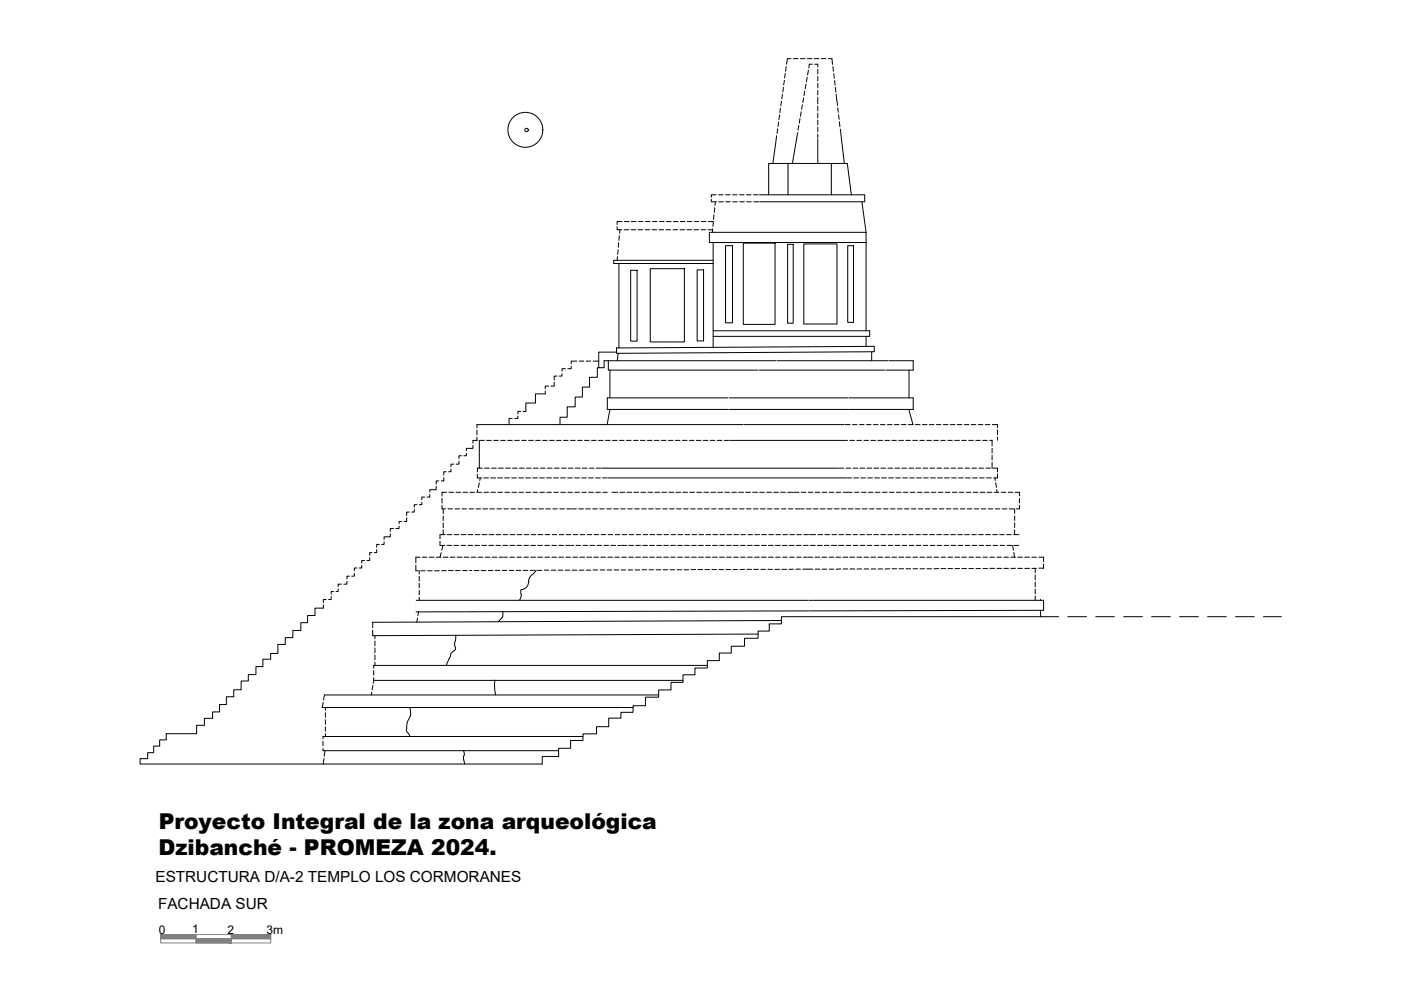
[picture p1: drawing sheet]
<svg xmlns="http://www.w3.org/2000/svg" width="297mm" height="210mm" viewBox="0 0 297 210" stroke-linecap="round" stroke-linejoin="round" font-family="sans-serif">
<defs><g id="words">
<g font-size="4.6">
<text x="33.6" y="175.8">Proyecto Integral de la zona arqueológica</text>
<text x="33.6" y="181.4">Dzibanché - PROMEZA 2024.</text>
</g>
<g font-size="3.2">
<text x="33" y="186.9">ESTRUCTURA D/A-2 TEMPLO LOS CORMORANES</text>
<text x="33.5" y="192.8">FACHADA SUR</text>
</g>
<g font-size="2.5">
<text x="33.7" y="198">0</text>
<text x="40.7" y="197.9">1</text>
<text x="48.2" y="198">2</text>
<text x="56.5" y="197.9">3m</text>
</g>
</g></defs>
<!-- layer: 0 -->
<g fill="none" stroke="#000" stroke-width=".21">
<path d="M164.5 30.1l-.6 4.6M167.1 34.7v6.6M169 28.9l-1 5.8M173.4 29.4v5.3M176.3 34.7v6.6M178.2 27.4l.8 7.3M131.2 55.9v17.9M133.7 57.3h1.4v15h-1.4zM137.9 57h7.2v15.5h-7.2zM147.8 57.2h1.4v15.1h-1.4zM151.2 55.2h-21.1v.7h21.1M151.2 51.4v22.2"/>
<path d="M153.8 52.1h1.5v16.3h-1.5zM157.6 51.5h6.7v17.3h-6.7zM161 41.3h22.3v1.5h-22.2M163 41.3v-6.6h16.6l.9 6.6M167 51.8h1.2v16.7h-1.2zM170.4 51.7h7v17h-7zM179.7 52.1h1.3v16.3h-1.3zM182.7 42.8l.9 6.5M183.6 51.4h-33.2v-2.1h33.2v20.8M126.9 78h-.3v2h-1.6v2.1h-1.5v2.1h-1.6v2.1h-1.6v2.2h-1.6v1.5M129 76.5v2h31.6M129.3 78.5v5.9"/>
<path d="M130.7 74.7h-3.8v3.3h1.2v-1.5h36.4M130.7 73.8l54.7-.4v1.2l-54.7 .3zM131 74.9l-.1 1.6M151.2 71.3h33.2M151.2 70.1h33.2M160.9 78.5h26.7M164.7 76.5h23.6M183.6 71.3v2.1M184.8 74.6v1.9M188.5 76.5h5.1v2h-5.8M192.7 78.5v5.9M101.1 90h56.5"/>
<path d="M101.6 93.4v5.9M115.6 83.5h-2.1v2h-2v1.7M127.7 99.3h50M129.3 86.8l-.6 3.2M154.3 84.4h-25.5v2.4h25.6M154.6 84.4h25.2M154.6 86.8h25.3M154.7 93.4h24.4M157.8 90h21.1M180 84.4h13.6v2.4M180 86.8h13.7M192.7 86.8l.9 3.2"/>
<path d="M128.8 101.3h50.8M68.6 128.9h-1.8v1.6h-1.6v1.5h-1.4v1.7h-1.7v1.5h-1.6v1.4h-1.6v1.9h-1.5v1.3h-1.7v1.5h-1.4v1.7h-1.7v1.4h-1.5v1.8h-1.5v1.5h-1.6v1.7h-1.4v1.5h-1.5v1.4h-1.8v1.5h-1.6v1.8h-6.5v1.3h-1.3v1.3h-1.3v1.4h-1.3v1.3h-1.6v1.1h85.3v-1.6h3.4v-1.7h2.6v-1.7h2.6v-1.4h2.9v-1.5h2.6v-1.8h2.5v-1.3h2.6v-1.4h2.6v-1.8h2.8v-1.5h2.7v-1.6h2.5v-1.6h2.5v-1.5h2.7v-1.5h2.5v-1.6h2.6v-1.5h2.7v-1.7h2.9v-1.5h2.4v-1.5h2.6v-1.5h54.9v-1.4M88.1 127.3h83.3M95.3 139.7l-.6 1.4M95.5 138.7v.5l-.3 .4M96.5 137.2v.6l-1 .9M96.6 135.8l-.2 .7 .1 .7M96.6 134.7l-.1 1.2M106.6 129.7v.5a2.12 2.12 0 0 1-1 1.6M110.5 125l-.1 .5 .1 .5M110.5 126l-.1 .7-.3 .6M113.7 120.9l-.4 .5a2.64 2.64 0 0 0-1.3 2.4l-.6 .9-.9 .3"/>
<path d="M160.7 134.4l-81.7 .4M165.7 131.6l-86.7 .3M171.4 129.5l-83.3 .2M171.6 127.3h49.7v2.1l-49.7 .1M68.3 150h65.9M68.5 156.2h55.1M68.5 159.2h49.9M68.8 147.3h70.8M79.2 141.1h70.8M79.2 144.3h65.6M86.2 154.5a1.32 1.32 0 0 0 .6 1.3l.1 .3M86.4 153l-.2 1.5"/>
<path d="M86.8 150l.3 .8-.1 .9M87.1 151.7l-.7 1.3M98.2 159.1l.2 1M104.9 144.2v1.6l.2 1.5M98.3 161.1l.2 .9M98.4 160.1l-.2 .5 .1 .5"/>
</g>
<!-- layer: CO -->
<g fill="none" stroke="#000" stroke-width=".21">
<path d="M165.9 20l-.1 1M166.1 18.5l-.1 1M166.3 17l-.2 1M166.5 15.6l-.1 .9M166.7 14.1l-.1 1M167.7 12.4h-.8l-.1 1.2M168.2 12.4h1M169.7 12.4h1M170.6 19.3l-.1 1M170.9 17.9l-.2 .9M171.1 16.4l-.1 .9M171.2 12.4h1"/>
<path d="M171.4 14.9l-.2 1M172.2 13.6h-.6l-.1 .8M172.7 12.4h.9M172.7 13.6h.7v.6M173.4 14.7v1M173.4 16.2v1M173.4 17.7v1M173.4 19.2v.9M174.1 12.4h1M175.6 12.4h.8l.1 1.3M176.6 14.1l.1 1M176.8 15.6l.1 1"/>
<path d="M176.9 17.1l.2 1M177.1 18.5l.1 1M164.7 28.8l-.2 1.2M164.9 27.3l-.2 1M165.1 25.9l-.1 .9M165.3 24.4l-.2 1M165.5 22.9l-.2 1M165.7 21.4l-.1 1M169.1 28.1l-.1 .8M169.4 26.6l-.2 1M169.6 25.1l-.2 1M169.9 23.7l-.2 1"/>
<path d="M170.1 22.2l-.1 1M170.4 20.8l-.2 .9M173.4 20.6v1.4M173.4 22.5v1M173.4 24v1M173.4 25.5v1M173.4 27v1M173.4 28.4v.8M177.3 20l.1 1.2M177.4 21.3l.2 1.1M177.6 22.8l.1 1M177.8 24.3l.1 1"/>
<path d="M178 25.8l.1 1.1M130.8 48.1v.6h1M130.9 54.4l-.1 .8M131 52.9v1M131.2 51.5l-.1 .9M131.3 50l-.1 1M131.4 48.7v.8M131.9 47h-1.1v.6M132.3 48.7h1M132.4 47h1M133.8 48.7h1M133.9 47h1"/>
<path d="M135.3 48.7h1M135.4 47h.9M136.8 48.7h.9M136.8 47h1M138.2 48.7h1M138.3 47h1M139.7 48.7h1M139.8 47h1M141.2 48.7h1M141.3 47h1M142.7 48.7h1M142.8 47h.9"/>
<path d="M144.2 48.7h.9M144.3 47h.9M145.7 48.7h.9M145.7 47h1M147.1 48.7h1M147.2 47h1M148.6 48.7h1M148.7 47h1M150.1 48.7h1M150.2 47h1M150.8 42.3v.5h1.1M151.1 48.5l-.1 .8"/>
<path d="M151.2 47v1M151.4 45.5l-.1 1M151.5 44.1v.9M151.7 42.8l-.1 .7M151.8 41.3h-1v.5M152.3 41.3h1M152.4 42.8h1M153.8 41.3h1M153.9 42.8h.9M155.3 41.3h1M155.3 42.8h1M156.8 41.3h1"/>
<path d="M156.8 42.8h1M158.3 41.3h.9M158.3 42.8h1M159.8 41.3h1M159.8 42.8h1.1M118.1 79.7h-.6v.8M119.2 79.2v.5h-.6M119.9 78.2h-.7v.5M121.1 77.6v.6h-.7M122.3 76.6h-1.2v.5M122.8 76.6h1M124.3 76.6h1"/>
<path d="M125.8 76.6h1.1M184.4 70.1v1.2M95.6 99.5v.5h-.5M96.2 98.4h-.6v.6M97.3 97.8v.6h-.6M97.9 96.6h-.6v.7M98.9 96.1v.5h-.6M100.3 94.4v.7h-1.4v.5M101.1 90v.7M101.1 91.2v1M101.1 92.7v.7M101.2 93.4h-.9v.6"/>
<path d="M101.7 93.4h1M102.3 99.3h-1.1v.8M102.7 99.3h1M103.2 93.4h1M104.2 99.3h1M104.7 93.4h.9M105.7 99.3h1M106.2 93.4h.9M107.2 99.3h1M107.6 93.4h1M108.6 88.7h-.7v1.3M108.7 99.3h1"/>
<path d="M109.1 93.4h1M109.8 88.2v.5h-.7M110.1 99.3h1.1M110.4 87.2h-.6v.5M110.6 93.4h1M110.9 87.2h.6M111.6 99.3h1M112.1 93.4h1M113.1 99.3h1M113.6 93.4h.9M114.6 99.3h1M115 93.4h1"/>
<path d="M115.6 82.9v.6M116.1 99.3h1M116.3 81.9h-.7v.6M116.5 93.4h1M117.5 81.1v.8h-.7M117.5 99.3h1.1M118 93.4h1M119 99.3h1M119.5 93.4h1M120.5 99.3h1M121 93.4h.9M122 99.3h1"/>
<path d="M122.5 93.4h.9M123.5 99.3h1M123.9 93.4h1M125 99.3h1M125.4 93.4h1M126.4 99.3h1.1M126.9 93.4h1M128.4 93.4h1M129.9 93.4h.9M131.3 93.4h1M132.8 93.4h1M134.3 93.4h1"/>
<path d="M135.8 93.4h1M137.3 93.4h.9M138.8 93.4h.9M140.2 93.4h1M141.7 93.4h1M143.2 93.4h1M144.7 93.4h1M146.2 93.4h.9M147.6 93.4h1M149.1 93.4h1M150.6 93.4h1M152.1 93.4h1"/>
<path d="M153.6 93.4h.9M177.9 99.3h1M179.1 90h1.1M179.2 93.4h.5M179.4 99.3h1M180.2 93.4h1M180.7 90h1M180.8 99.3h1M181.7 93.4h1M182.2 90h1M182.3 99.3h1M183.2 93.4h.9"/>
<path d="M183.7 90h1M183.8 99.3h1M184.6 93.4h1M185.2 90h1M185.3 99.3h1M186.1 93.4h1M186.7 90h.9M186.8 99.3h1M187.6 93.4h1M188.2 90h.9M188.2 99.3h1.1M189.1 93.4h1"/>
<path d="M189.6 90h1M189.7 99.3h1M190.6 93.4h.9M191.1 90h1M191.2 99.3h1M192.1 93.4h.9M192.6 90h1M192.7 99.3h1M193.5 93.4h1M194.1 90h1M194.2 99.3h1M195 93.4h1"/>
<path d="M195.6 90h.9M195.7 99.3h1M196.5 93.4h1M197 90h1M197.2 99.3h.9M198 93.4h1M198.5 90h1M198.7 99.3h.9M199.5 93.4h.9M200 90h1M200.1 99.3h1M200.9 93.4h1"/>
<path d="M201.5 90h1M201.6 99.3h1M202.4 93.4h1M203 90h.9M203.1 99.3h1M203.9 93.4h1M204.5 90h.9M204.6 99.3h1M205.4 93.4h1M205.9 90h1M206.1 99.3h.9M206.9 93.4h.9"/>
<path d="M207.4 90h1M207.5 99.3h1M208.4 93.4h.9M208.9 90h1M209 99.3h1M209.8 93.4h.5M210.3 93.3v1.3M210.3 95.1v.9M210.3 96.5v1M210.3 98v1.3M210.4 90h1.1v.7M210.5 99.3h1v.8"/>
<path d="M211.5 91.2v.9M211.5 92.7v.6M76.7 119.9v.5h-.5M77.3 118.9h-.6v.5M78.4 118.3v.6h-.6M78.9 117.2h-.5v.6M79.9 116.5v.7h-.5M80.4 115.4h-.5v.6M81.4 114.9v.5h-.5M82.7 113.2v.6h-1.3v.6M83.4 112h-.7v.7M84.6 111.5v.5h-.7"/>
<path d="M85.2 110.6h-.6v.4M86.2 109.8v.8h-.5M86.8 108.6h-.6v.7M87.8 108v.6h-.5M88.2 119.8v1.2h.5M88.4 107h-.6v.6M89.1 118.1h-.9v1.2M89.4 106.5v.5h-.5M89.5 118.1h1M90 105.4h-.6v.5M91 118.1h1M91.1 104.8v.6h-.6"/>
<path d="M92.5 103.1v.7h-1.4v.5M92.5 118.1h1M93 102h-.5v.6M93.3 114.8v.8h1M93.5 117.2l-.2 .9M93.7 107.1v.8h.8M93.7 105.6v1.1M93.9 115.6l-.2 1.1M94 107.9v1M94 109.4v1M94 110.9v1M94 112.3v1.1"/>
<path d="M94 118.1h1M94.1 101.2v.8h-.6M94.3 113.4h-1v.8M94.6 100h-.5v.7M94.7 104.4h-1v.8M94.8 115.6h.9M94.8 113.4h1M95 107.9h1M95.2 104.4h1M95.4 118.1h1.1M96.3 115.6h.9M96.3 113.4h1"/>
<path d="M96.5 107.9h.9M96.7 104.4h.9M96.9 118.1h1M97.7 115.6h1M97.8 113.4h1M97.9 107.9h1M98.2 104.4h.9M98.4 118.1h1M99.2 115.6h1M99.3 113.4h1M99.4 107.9h1M99.6 104.4h1"/>
<path d="M99.9 118.1h1M100.7 115.6h1M100.7 113.4h1.1M100.9 107.9h1M101.1 104.4h1M101.2 100.6v.7h.9M101.3 103.8l-.1 .6M101.4 118.1h1M101.6 102.4l-.2 1M101.8 101.3l-.1 .6M102.2 115.6h1M102.2 113.4h1"/>
<path d="M102.4 107.9h1M102.6 101.3h1M102.6 104.4h1M102.9 118.1h1M103.7 115.6h.9M103.7 113.4h1M103.9 107.9h.9M104 101.3h1.1M104.1 104.4h1M104.3 118.1h1.1M105.1 115.6h1M105.2 113.4h1"/>
<path d="M105.4 107.9h.9M105.5 101.3h1M105.6 104.4h.9M105.8 118.1h.9M106.6 115.6h1M106.7 113.4h1M106.8 107.9h1M106.9 118.1h.7M107 101.3h1M107 104.4h1M108.1 115.6h1M108.1 118.1h1"/>
<path d="M108.1 113.4h1.1M108.3 107.9h1M108.5 101.3h1M108.5 104.4h1M109.6 115.6h1M109.6 118.1h1M109.6 113.4h1M109.8 107.9h1M110 101.3h1M110 104.4h1M111.1 115.6h.9M111.1 118.1h.9"/>
<path d="M111.1 113.4h1M111.3 107.9h1M111.4 101.3h1.1M111.5 104.4h1M112.6 115.6h.9M112.6 118.1h.9M112.6 113.4h1M112.8 107.9h.9M112.9 101.3h1M113 104.4h.9M114 115.6h1M114 118.1h1"/>
<path d="M114.1 113.4h1M114.2 107.9h1M114.4 101.3h1M114.5 104.4h.9M115.5 115.6h1M115.5 118.1h1M115.6 113.4h1M115.7 107.9h1M115.9 101.3h1M115.9 104.4h1M117 115.6h1M117 118.1h1"/>
<path d="M117.1 113.4h1M117.2 107.9h1M117.4 101.3h1M117.4 104.4h1M118.5 115.6h1M118.5 118.1h1M118.6 113.4h.9M118.7 107.9h1M118.9 101.3h1M118.9 104.4h1M120 115.6h.9M120 118.1h1"/>
<path d="M120 113.4h1M120.2 107.9h.8M120.3 101.3h1.1M120.4 104.4h1M121.1 115.6h.5M121.2 107.9h1M121.4 118.1h1.1M121.5 113.4h1M121.8 101.3h1M121.9 104.4h.9M122.1 115.6h1M122.7 107.9h1"/>
<path d="M122.9 118.1h1M123 113.4h1M123.3 101.3h1M123.3 104.4h1M123.6 115.6h1M124.2 107.9h1M124.4 118.1h1M124.5 113.4h1M124.8 101.3h1M124.8 104.4h1M125.1 115.6h1M125.7 107.9h.9"/>
<path d="M125.9 118.1h1M126 113.4h.9M126.3 101.3h1M126.3 104.4h1M126.6 115.6h.9M127.2 107.9h.9M127.4 118.1h1M127.5 113.4h.9M127.7 101.3h.9M127.8 104.4h1M128 115.6h1M128.6 107.9h1"/>
<path d="M128.8 118.1h1.1M128.9 113.4h1M129.5 115.6h1M129.7 104.4h1.3M130.1 107.9h1M130.3 118.1h1M130.4 113.4h1M131 115.6h.5M131.4 104.4h1M131.6 107.9h1M131.7 115.6h1.1M131.8 118.1h1"/>
<path d="M131.9 113.4h1M132.9 104.4h1M133.1 107.9h1M133.3 115.6h1M133.3 118.1h1M133.4 113.4h1M134.4 104.4h1M134.6 107.9h.9M134.8 115.6h1M134.8 118.1h1M134.9 113.4h.9M135.9 104.4h1"/>
<path d="M136 107.9h1M136.3 115.6h1M136.3 118.1h1M136.3 113.4h1M137.4 104.4h1M137.5 107.9h1M137.7 115.6h1.1M137.7 118.1h1.1M137.8 113.4h1M138.8 104.4h1.1M139 107.9h1M139.2 115.6h1"/>
<path d="M139.2 118.1h1M139.3 113.4h1M140.3 104.4h1M140.5 107.9h1M140.7 115.6h1M140.7 118.1h1M140.8 113.4h1M141.8 104.4h1M142 107.9h.9M142.2 115.6h1M142.2 118.1h1M142.3 113.4h.9"/>
<path d="M143.3 104.4h1M143.5 107.9h.9M143.7 115.6h1M143.7 118.1h1M143.7 113.4h1M144.8 104.4h1M144.9 107.9h1M145.1 115.6h1.1M145.1 118.1h1.1M145.2 113.4h1M146.2 104.4h1.1M146.4 107.9h1"/>
<path d="M146.6 115.6h1M146.6 118.1h1M146.7 113.4h1M147.7 104.4h1M147.9 107.9h1M148.1 115.6h1M148.1 118.1h1M148.2 113.4h1M149.2 104.4h1M149.4 107.9h1M149.6 115.6h1M149.6 118.1h1"/>
<path d="M149.7 113.4h1M150.7 104.4h1M150.9 107.9h.9M151.1 115.6h1M151.1 118.1h1M151.2 113.4h.9M152.2 104.4h1M152.3 107.9h1M152.6 115.6h1M152.6 118.1h1M152.6 113.4h1M153.7 104.4h1"/>
<path d="M153.8 107.9h1M154 115.6h1.1M154 118.1h1.1M154.1 113.4h1M155.1 104.4h1.1M155.3 107.9h1M155.5 115.6h1M155.5 118.1h1M155.6 113.4h1M156.6 104.4h1M156.8 107.9h1M157 115.6h1"/>
<path d="M157 118.1h1M157.1 113.4h1M158.1 104.4h1M158.3 107.9h.9M158.5 115.6h1M158.5 118.1h1M158.6 113.4h.9M159.6 104.4h1M159.8 107.9h.9M160 115.6h1M160 118.1h1M160 113.4h1"/>
<path d="M161.1 104.4h1M161.2 107.9h1M161.4 115.6h1.1M161.4 118.1h1.1M161.5 113.4h1M162.5 104.4h1.1M162.7 107.9h1M162.9 115.6h1M162.9 118.1h1M163 113.4h1M164 104.4h1M164.2 107.9h1"/>
<path d="M164.4 115.6h1M164.5 118.1h.9M164.5 113.4h1M165.5 104.4h1M165.7 107.9h1M165.9 115.6h1M165.9 118.1h1M166 113.4h.9M167 104.4h1.2M167.2 107.9h.9M167.4 115.6h1M167.4 118.1h1"/>
<path d="M167.5 113.4h.9M168.4 104.4h1M168.6 107.9h1.1M168.9 115.6h1M168.9 118.1h1M168.9 113.4h1M169.8 107.9h.7M169.9 104.4h.9M170.3 115.6h1.1M170.4 118.1h.7M170.4 113.4h1M171 107.9h1"/>
<path d="M171.3 118.1h1M171.4 104.4h.9M171.7 113.4h1.2M171.8 115.6h1M172.5 107.9h1M172.8 118.1h1M172.8 104.4h1M173.3 115.6h1M173.4 113.4h1M173.9 107.9h1M174.3 118.1h1M174.3 104.4h1"/>
<path d="M174.8 115.6h1M174.9 113.4h1M175.4 107.9h1M175.8 118.1h1M175.8 104.4h1M176.3 115.6h1.1M176.4 113.4h1M176.9 107.9h1M177.2 118.1h1.1M177.3 104.4h1M177.8 115.6h1.1M177.9 113.4h.9"/>
<path d="M178.4 107.9h1M178.7 118.1h1M178.8 104.4h.9M179.4 113.4h.9M179.4 115.6h1M179.7 101.3h.8M179.8 104.4h.9M179.9 107.9h1M180.2 118.1h1M180.8 113.4h1M180.9 115.6h1M181 101.3h1"/>
<path d="M181.2 104.4h.9M181.3 107.9h1.1M181.7 118.1h1M182.3 113.4h1M182.4 115.6h1M182.5 101.3h1M182.7 104.4h.9M182.8 107.9h1M183.2 118.1h1M183.8 113.4h1M183.9 115.6h1M184 101.3h1"/>
<path d="M184.1 104.4h1M184.3 107.9h1M184.6 118.1h1.1M185.3 113.4h1M185.4 115.6h.9M185.4 101.3h1.1M185.6 104.4h1M185.8 107.9h1M186.1 118.1h1M186.8 113.4h.9M186.8 115.6h1M186.9 101.3h1"/>
<path d="M187.1 104.4h1M187.3 107.9h1M187.6 118.1h1M188.2 113.4h1M188.3 115.6h1M188.4 101.3h1M188.6 104.4h1M188.8 107.9h1M189.1 118.1h1M189.7 113.4h1M189.8 115.6h1M189.9 101.3h1"/>
<path d="M190.1 104.4h.9M190.3 107.9h.9M190.6 118.1h1M191.2 113.4h1M191.3 115.6h1M191.4 101.3h1M191.5 104.4h1M191.8 107.9h.9M192.1 118.1h1M192.7 113.4h1M192.8 115.6h.9M192.9 101.3h1"/>
<path d="M193 104.4h1M193.2 107.9h1M193.5 118.1h1M194.2 113.4h.9M194.3 115.6h.9M194.3 101.3h1.1M194.5 104.4h1M194.7 107.9h1M195 118.1h1M195.7 113.4h.9M195.7 115.6h1M195.8 101.3h1"/>
<path d="M196 104.4h1M196.2 107.9h1M196.5 118.1h1M197.1 113.4h1M197.2 115.6h1M197.3 101.3h1M197.5 104.4h.9M197.7 107.9h1M198 118.1h1M198.6 113.4h1M198.7 115.6h1M198.8 101.3h1"/>
<path d="M199 104.4h.9M199.2 107.9h.9M199.5 118.1h1M200.1 113.4h1M200.2 115.6h1M200.3 101.3h1M200.4 104.4h1M200.6 107.9h1M201 118.1h1M201.6 113.4h1M201.7 115.6h.9M201.7 101.3h1.1"/>
<path d="M201.9 104.4h1M202.1 107.9h1M202.5 118.1h.9M203.1 113.4h.9M203.1 115.6h1M203.2 101.3h1M203.4 104.4h1M203.6 107.9h1M203.9 118.1h1M204.5 113.4h1M204.6 115.6h1M204.7 101.3h1"/>
<path d="M204.9 104.4h1M205.1 107.9h1M205.4 118.1h1M206 113.4h1M206.1 115.6h1M206.2 101.3h1M206.4 104.4h.9M206.6 107.9h.9M206.9 118.1h1M207.5 113.4h1M207.6 115.6h1M207.7 101.3h1"/>
<path d="M207.8 104.4h1M208.1 107.9h.9M208.4 118.1h1M209 113.4h1M209.1 115.6h.9M209.2 101.3h1M209.3 104.4h1M209.5 107.9h1M209.9 118.1h.9M210.5 113.4h.9M210.6 115.6h.9M210.8 104.4h1"/>
<path d="M210.9 101.3l.1 .6M211 107.9h1M211.1 102.3l.2 1M211.3 103.8l.1 .6M211.4 118.1h.9M211.5 100.5v.8h-.8M211.9 113.4h1M212 115.6h1M212.3 104.4h1M212.5 107.9h1M212.8 118.1h1M213.4 113.4h1"/>
<path d="M213.5 115.6h1M213.8 104.4h.9M214 107.9h1M214.3 118.1h1M214.7 115.6l.2 1.1M214.9 113.4h1.2M215 117.1l.1 1M215 115.6h1.1M215.1 107.9v1M215.1 109.4v.9M215.1 110.9v.9M215.1 112.3v1.1"/>
<path d="M215.3 104.4h.8v.7M215.8 118.1h1M216.1 107.1v.8h-.6M216.1 105.6v1M217.3 118.1h1M218.8 118.1h.9M220.2 118.1h1.1v1M221.3 119.6v.9M68.6 128.3v.6M69.2 127.1h-.6v.7M70.2 126.5v.6h-.5M70.7 125.4h-.5v.6"/>
<path d="M71.7 124.9v.5h-.5M72.4 123.9h-.7v.5M73.6 123.3v.6h-.7M74.1 122.2h-.5v.6M75.1 121.5v.7h-.5M75.7 120.4h-.6v.6M79 131.9v1.2M79 133.6v1.2M79.5 134.8v.7M79.5 135.9v1M79.5 137.4v1M79.5 138.9v1"/>
<path d="M88.5 131l-.1 .9M88.7 129.7l-.1 .9M88.9 121v.7M88.9 122.2v1M88.9 123.7v1M88.9 125.2v.9M88.9 126.6v.7M89.2 121h1M90.7 121h.9M92.1 121h1M94.6 121h-1M95.1 121h1"/>
<path d="M96.6 121h1M98.1 121h.9M99.6 121h.5M100.5 121h1M102 121h1M104.5 120.9l-1 .1M105 120.9h1M106.5 120.9h1M108 120.9h1M109.5 120.9h.9M110.9 120.9h1M112.4 120.9h1"/>
<path d="M113.9 120.9h1M115.4 120.9h1M116.9 120.9h.9M118.3 120.9h1M119.8 120.9h1M121.3 120.9h1M122.8 120.9h1M124.3 120.9h1M125.8 120.8h.9M127.2 120.8h1M128.7 120.8h1M130.2 120.8h1"/>
<path d="M131.7 120.8h1M133.2 120.8h.9M134.6 120.8h1M136.1 120.8h1M137.6 120.8h1M139.1 120.8h1M140.6 120.8h.9M142.1 120.8h.9M143.5 120.8h1M145 120.8h1M146.5 120.8h1M148 120.8h1"/>
<path d="M149.5 120.8h.9M150.9 120.8h1M152.4 120.8h1M153.9 120.8h1M155.4 120.8h1M157.8 120.7l-.9 .1M158.4 120.7h.9M159.8 120.7h1M161.3 120.7h1M162.8 120.7h1M164.3 120.7h1M165.8 120.7h.9"/>
<path d="M168.2 120.7h-1M168.7 120.7h1M170.2 120.7h1M171.3 120.7h1M172.8 120.7h1M174.3 120.7h1M175.8 120.7h1M178.3 120.6l-1 .1M178.8 120.6h.9M180.2 120.6h1M181.7 120.6h1M183.2 120.6h1"/>
<path d="M184.7 120.6h1M186.2 120.6h.9M188.6 120.6h-1M189.1 120.6h1M190.6 120.6h1M192.1 120.6h1M193.6 120.6h.9M195.1 120.6h.9M196.5 120.6h1M199 120.6h-1M199.5 120.6h1M201 120.6h1"/>
<path d="M202.5 120.6h.9M203.9 120.6h1M205.4 120.6h1M206.9 120.6h1M208.4 120.6h1M209.9 120.5h.9M211.4 120.5h.9M212.8 120.5h1M214.3 120.5h1M215.8 120.5h1M217.3 120.5h1M218.8 120.5h.9"/>
<path d="M219.5 120.5v.9M219.5 121.9v1M219.5 123.4v1M219.5 124.9v1M219.5 126.4v.9M220.2 120.5h1.1M220.6 127.3h.1M220.6 130.8h3.8M226.4 130.8h4M232.3 130.8h4M238.2 130.8h4M244.2 130.8h3.9"/>
<path d="M250.1 130.8h4M256 130.8h4M261.9 130.8h4M267.9 130.8h3.8M68.5 156.2v.5M68.5 157.2v.9M68.5 158.7v.5M68.5 148.9l-.2 1.1M68.8 147.3l-.2 1.1M68.9 159.2l-.2 1.1M69 150v.6M69 151.1v1"/>
<path d="M69 152.6v1M69 154.1v1M69 155.6v.6M78.8 146.8l-.1 .5M79.1 145.3l-.2 1M79.2 141.1v.6M79.2 142.2v1M79.2 143.7l-.1 1.2M79.5 140.4v.7M68.7 160.8l-.2 1.2"/>
</g>
<!-- layer: contorno -->
<g fill="none" stroke="#000" stroke-width=".21">
<circle cx="111.4" cy="27.5" r="3.7"/>
<circle cx="111.6" cy="27.6" r=".36"/>
</g>
<!-- layer: 0 -->
<path d="M216.1 113.4v2.2M88.1 127.3v2.4" fill="none" stroke="#f8f8f8" stroke-width=".25"/>
<!-- layer: linea fina -->
<g fill="#7f7f7f" stroke="#7f7f7f" stroke-width=".21">
<path d="M49.1 198.1l8.3 .9v-.9zM49.1 198.1l8.3 .9h-8.3z"/>
<path d="M34.1 198.1l7.5 .9v-.9zM34.1 198.1l7.5 .9h-7.5z"/>
<path d="M41.6 199l7.5 .9v-.9zM41.6 199l7.5 .9h-7.5z"/>
</g>
<path d="M34.1 198.1h23.3v1.8h-23.3zM34.1 199h23.3M41.6 198.1v1.8M49.1 198.1v1.8" fill="none" stroke="#7f7f7f" stroke-width=".21"/>
<use href="#words"/>
</svg>
